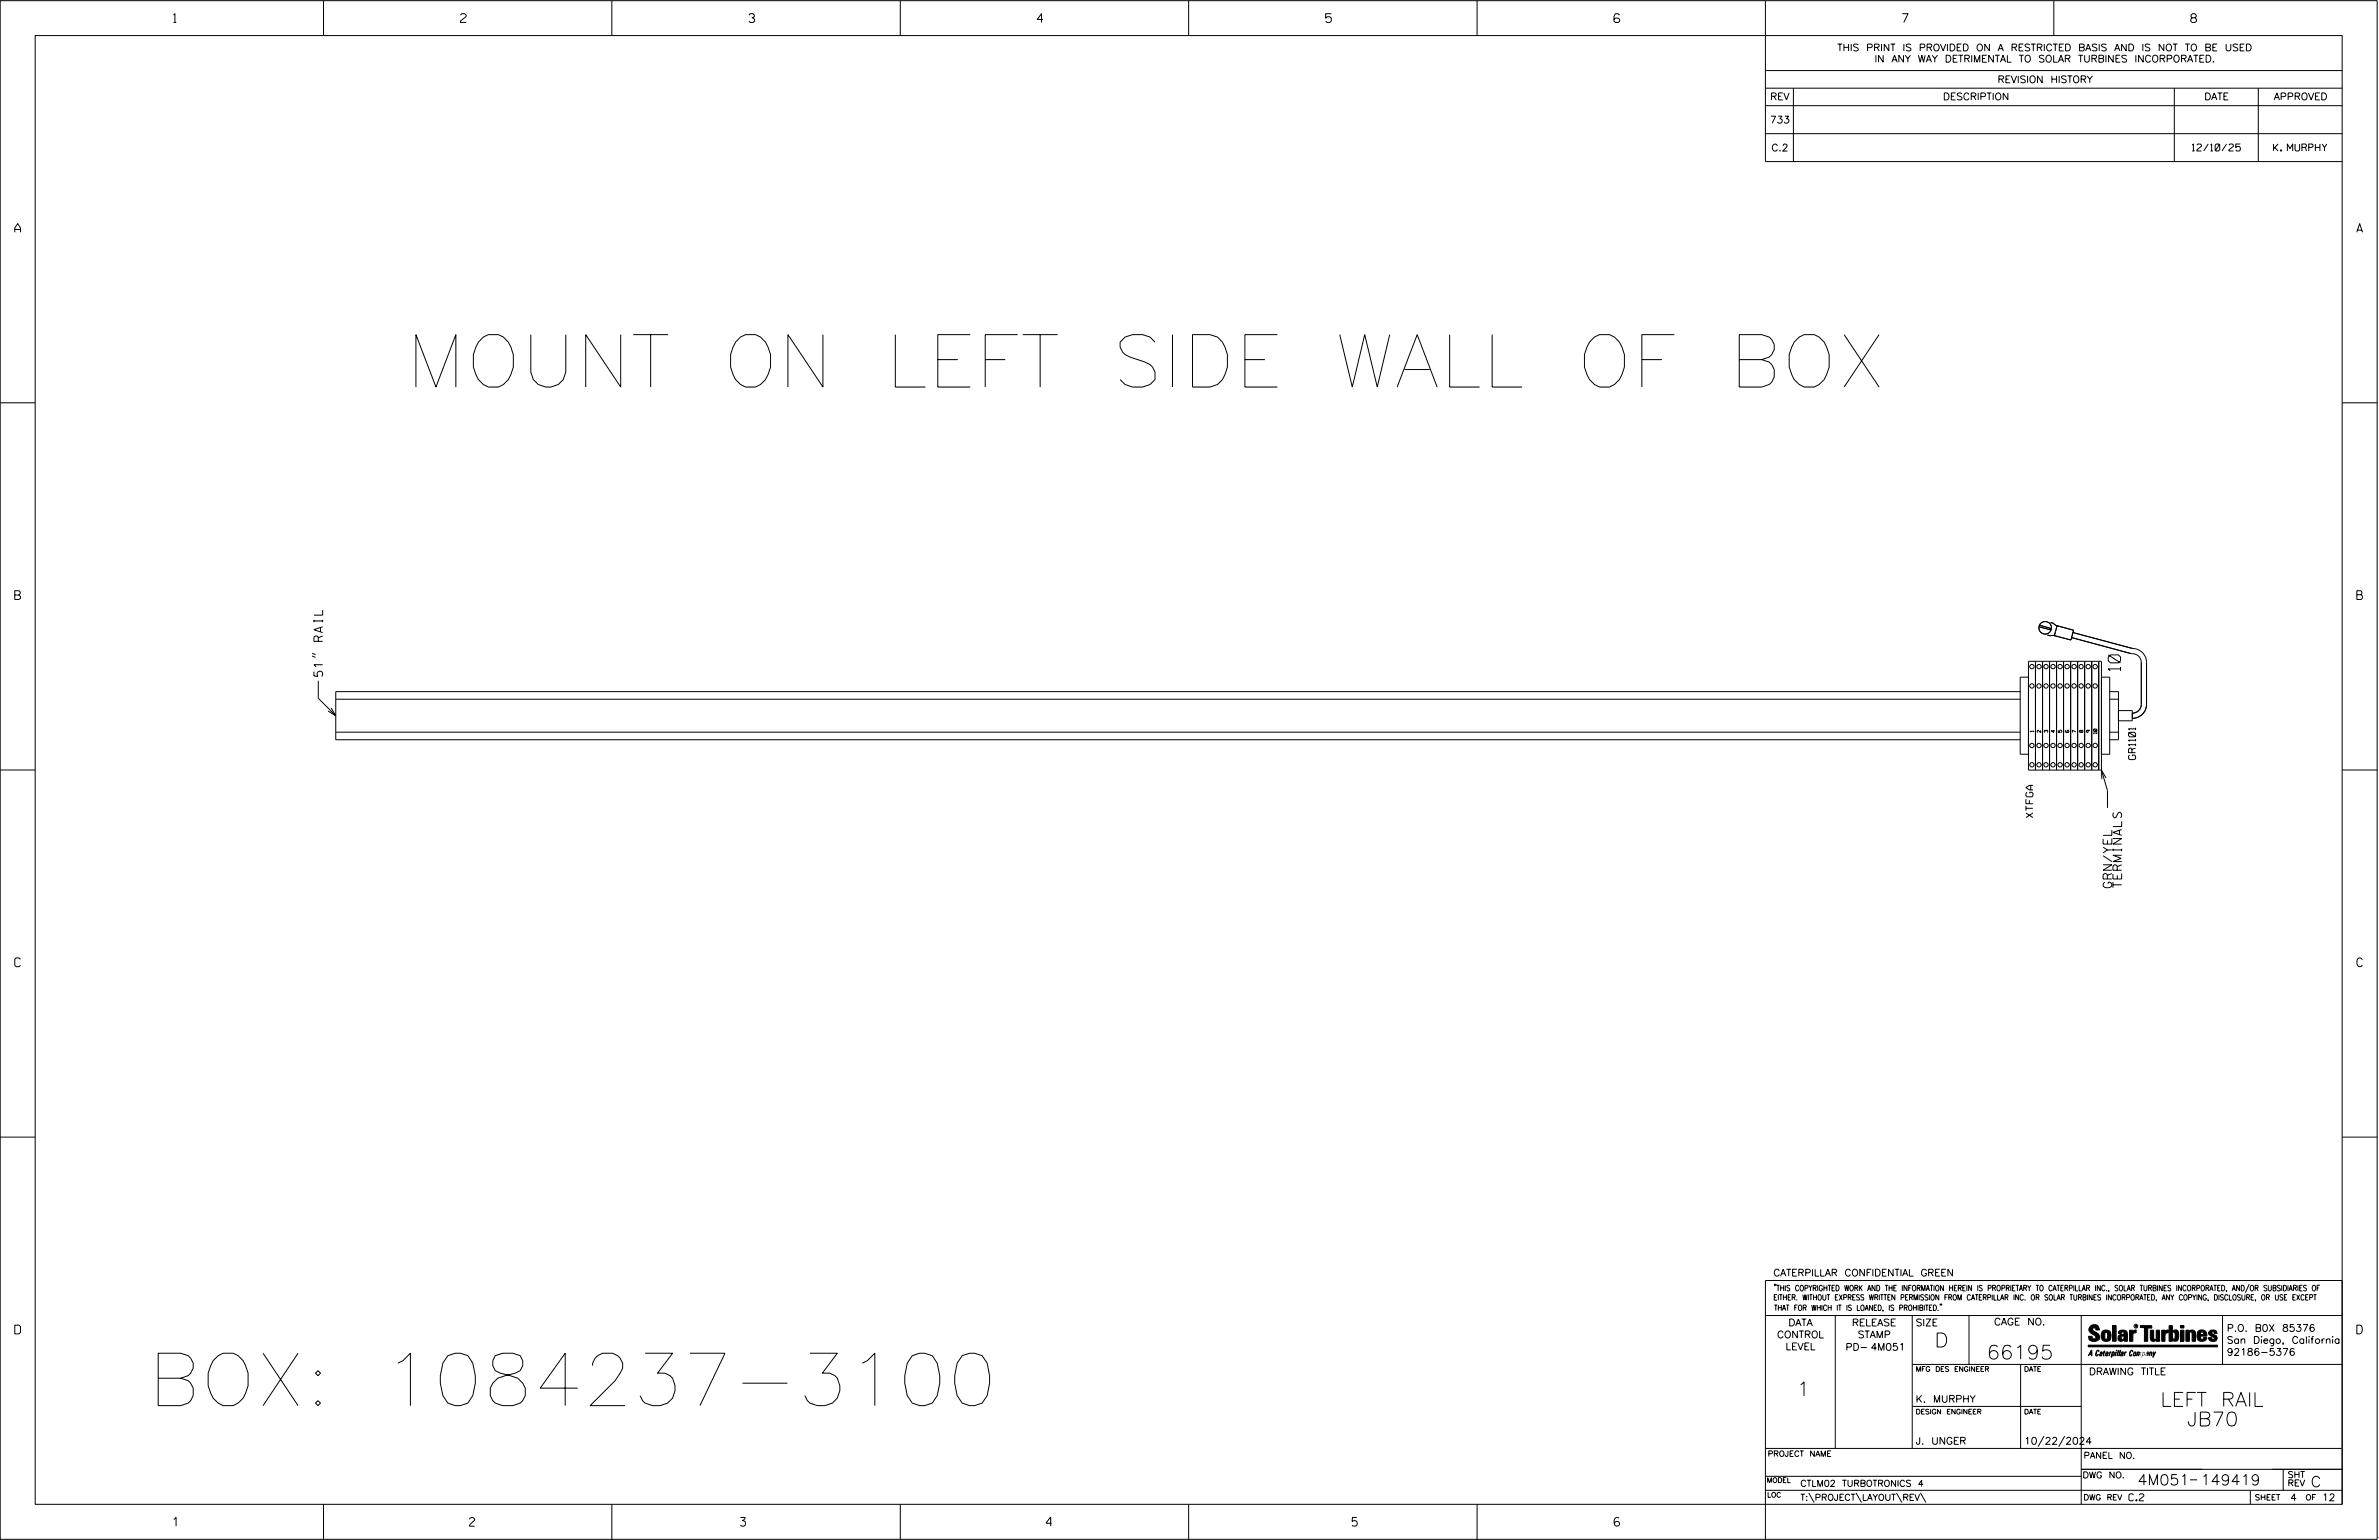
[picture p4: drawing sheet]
<svg xmlns="http://www.w3.org/2000/svg" width="864mm" height="559mm" viewBox="0 0 864 559" stroke-linecap="round" stroke-linejoin="round" font-family="sans-serif">
<defs><g id="words">
<g font-size="19">
<text x="147.4" y="140.4">MOUNT ON LEFT SIDE WALL OF BOX</text>
<text x="53.8" y="510.1">BOX: 1084237-3100</text>
</g>
<g font-size="5.1">
<text x="702.3" y="488.8">D</text>
<text x="721.2" y="493.2">66195</text>
<text x="652.2" y="506.5">1</text>
<text x="784.3" y="510.3">LEFT RAIL</text>
<text x="793.9" y="517.4">JB70</text>
</g>
<text font-size="4.4" x="769.7" y="243.4" transform="rotate(-90 769.7 243.4)">10</text>
<g font-size="3.8">
<text x="775.9" y="538.9">4M051</text>
<text x="798.8" y="538.9">149419</text>
<text x="838.8" y="539.5">C</text>
</g>
<g font-size="3.2">
<text x="63" y="8.2">1</text>
<text x="167.2" y="8.2">2</text>
<text x="271.8" y="8.2">3</text>
<text x="376.5" y="8.2">4</text>
<text x="481.2" y="8.2">5</text>
<text x="690.6" y="8.2">7</text>
<text x="795.3" y="8.2">8</text>
<text x="5.4" y="84.3">A</text>
<text x="855.5" y="84.3">A</text>
<text x="5.4" y="217.5">B</text>
<text x="855.6" y="217.5">B</text>
<text x="117.1" y="245.4" transform="rotate(-90 117.1 245.4)">51&quot; RAIL</text>
<text x="766.6" y="322.1" transform="rotate(-90 766.6 322.1)">GRN/YEL</text>
<text x="770.2" y="322.1" transform="rotate(-90 770.2 322.1)">TERMINALS</text>
<text x="5.4" y="350.8">C</text>
<text x="855.6" y="350.8">C</text>
<text x="5.4" y="484">D</text>
<text x="855.6" y="484">D</text>
<text x="62.8" y="553.8">1</text>
<text x="170.4" y="553.8">2</text>
<text x="268.8" y="553.8">3</text>
<text x="379.8" y="553.8">4</text>
<text x="490.8" y="553.8">5</text>
<text x="585.9" y="553.8">6</text>
</g>
<g font-size="2.5">
<text x="666.9" y="18.5">THIS PRINT IS PROVIDED ON A RESTRICTED BASIS AND IS NOT TO BE USED</text>
<text x="680.5" y="22.6">IN ANY WAY DETRIMENTAL TO SOLAR TURBINES INCORPORATED.</text>
<text x="725.1" y="30">REVISION HISTORY</text>
<text x="642.6" y="36.3">REV</text>
<text x="705.3" y="36.3">DESCRIPTION</text>
<text x="800.2" y="36.3">DATE</text>
<text x="825.4" y="36.3">APPROVED</text>
<text x="642.5" y="44.7">733</text>
<text x="643" y="54.8">C.2</text>
<text x="795.8" y="54.8">12/10/25</text>
<text x="825.3" y="54.8">K. MURPHY</text>
<text x="775.2" y="275.6" transform="rotate(-90 775.2 275.6)">GR1101</text>
<text x="738" y="296.6" transform="rotate(-90 738 296.6)">XTFGA</text>
<text x="643.8" y="463">CATERPILLAR CONFIDENTIAL GREEN</text>
<text x="645.1" y="485.5">CONTROL</text>
<text x="649.2" y="481.1">DATA</text>
<text x="672.3" y="481.1">RELEASE</text>
<text x="674.4" y="485.5">STAMP</text>
<text x="695.4" y="481.1">SIZE</text>
<text x="723.8" y="480.8">CAGE NO.</text>
<text x="808.4" y="483.1">P.O. B0X 85376</text>
<text x="648.2" y="489.8">LEVEL</text>
<text x="669.9" y="490">PD- 4M051</text>
<text x="808.4" y="487.5">San Diego, California</text>
<text x="808.4" y="491.8">92186-5376</text>
<text x="758.3" y="498.9">DRAWING TITLE</text>
<text x="695.4" y="508.9">K. MURPHY</text>
<text x="695.4" y="524.1">J. UNGER</text>
<text x="734.8" y="524.1">10/22/2024</text>
<text x="772.8" y="544.6">C.2</text>
<text x="831.4" y="544.6">4</text>
<text x="842.9" y="544.6">12</text>
</g>
<g font-size="2.3">
<text x="756.4" y="529.2">PANEL NO.</text>
<text x="653.5" y="539.4">CTLM02 TURBOTRONICS 4</text>
<text x="756" y="536.3">DWG NO.</text>
<text x="830.4" y="539.3">REV</text>
<text x="830.4" y="536.2">SHT</text>
<text x="653.5" y="544.5">T:\PROJECT\LAYOUT\REV\</text>
</g>
<g font-size="2">
<text x="643.8" y="468.4">&quot;THIS COPYRIGHTED WORK AND THE INFORMATION HEREIN IS PROPRIETARY TO CATERPILLAR INC., SOLAR TURBINES INCORPORATED, AND/OR SUBSIDIARIES OF</text>
<text x="643.8" y="471.8">EITHER. WITHOUT EXPRESS WRITTEN PERMISSION FROM CATERPILLAR INC. OR SOLAR TURBINES INCORPORATED, ANY COPYING, DISCLOSURE, OR USE EXCEPT</text>
<text x="644" y="475.6">THAT FOR WHICH IT IS LOANED, IS PROHIBITED.&quot;</text>
<text x="641.7" y="528.5">PROJECT NAME</text>
<text x="756.3" y="544.3">DWG REV</text>
<text x="818.5" y="544.3">SHEET</text>
<text x="836.9" y="544.3">OF</text>
</g>
<g font-size="1.8">
<text x="695.4" y="497.6">MFG DES ENGINEER</text>
<text x="734.8" y="497.6">DATE</text>
<text x="695.4" y="513.1">DESIGN ENGINEER</text>
<text x="734.8" y="513.1">DATE</text>
<text x="641.3" y="538">MODEL</text>
<text x="641.5" y="543.3">LOC</text>
</g>
<g font-size="1.3">
<text x="738.3" y="265.6" transform="rotate(-90 738.3 265.6)">1</text>
<text x="740.8" y="265.8" transform="rotate(-90 740.8 265.8)">2</text>
<text x="743.4" y="265.8" transform="rotate(-90 743.4 265.8)">3</text>
<text x="745.9" y="265.8" transform="rotate(-90 745.9 265.8)">4</text>
<text x="748.5" y="265.8" transform="rotate(-90 748.5 265.8)">5</text>
<text x="753.6" y="265.8" transform="rotate(-90 753.6 265.8)">7</text>
<text x="756.1" y="265.8" transform="rotate(-90 756.1 265.8)">8</text>
<text x="758.7" y="265.8" transform="rotate(-90 758.7 265.8)">9</text>
<text x="761.2" y="266.2" transform="rotate(-90 761.2 266.2)">10</text>
</g>
<text font-size=".9" x="775.1" y="481.7">R</text>
</g></defs>
<g fill="none" stroke="#000" stroke-width=".36">
<path d="M.1 .2h862.8v558.4h-862.8zM12.8 12.9h837.4v533h-837.4zM117.4 .2v12.7M222.1 .2v12.7M326.8 .2v12.7M431.5 .2v12.7M536.2 .2v12.7M587.9 5.5l-.5-.5h-1l-.5 1v1.7l.5 .4h1l.6-.4v-.6l-.6-.5h-1l-.5 .5M640.9 .2v58.4h209.3M745.6 .2v12.7M640.9 25.6h209.3M640.9 32h209.3"/>
<path d="M640.9 38.3h209.3M651 32v26.6M789.3 32v26.6M819.8 32v26.6M640.9 48.5h209.3M.1 146.2h12.7M850.2 146.2h12.7M113.3 238l1.2 .5M113.3 237l1.2 .6M736.4 240h26.4v39.4h-26.4zM738.9 240v39.4M740.2 227.4l4.3 1.2"/>
<path d="M740.3 226.9l4.4 1.2M741.5 240v39.4M743.2 230.4l2.8 .3M744 240v39.4M744.4 225.9l1 .3 1.6 .9M746.5 240v39.4M746.7 227l6 1.7-.9 3.5-6-1.6zM749.1 240v39.4M751.7 240v39.4M752 231.4l21.6 5.8a3.3 3.3 0 0 1 3.7 3.2v15.2a3.2 3.2 0 0 1-3.3 3.2M752.5 229.5l21.6 5.8a5.1 5.1 0 0 1 5.1 5.1v15.2a5.1 5.1 0 0 1-5.2 5.1M754.2 240v39.4"/>
<path d="M756.7 240v39.4M759.3 240v39.4M761.9 240v39.4M115.5 247v6.4l6.4 6.3M120.2 256.9l1.7 2.8-2.8-1.7M121.9 253.7h611.5M733.4 251h-611.5v17.4h611.5M736.4 245.7h-3v28h3M762.8 245.7h3v28h-3M765.8 251h3.2v17.4h-3.2M765.8 253.7h3.2M769 257.8h5v3.7h-5"/>
<path d="M.1 279.4h12.7M121.9 265.7h611.5M749.9 265l-.2 .6 .4 .2h.7l.2-.6-.2-.2-.4 .2 .2 .6M762.8 279.4l2.2 7.4v6.4M765.8 265.7h3.2M850.2 279.4h12.7M764.5 282.3l-1.7-2.9 .2 3.3M.1 412.6h12.7M850.2 412.6h12.7M640.9 477.3h209.3M644.2 466.1l-.1 .4M644.7 466.1l-.2 .4"/>
<path d="M666.2 477.3v48.3M694.2 477.3v48.3M704.4 473.3l-.1 .4M704.8 473.3l-.1 .4M714.8 477.3v17.8M755.5 477.3v68.6M806.8 477.3v17.8M816.5 466l-1.4 3.1M850.2 464.6h-209.3v94M850.2 464.8v81.1M694.2 495.1h156M733.5 495.1v30.5"/>
<path d="M758.6 481.4a2.02 2.02 0 0 1 3.1-.1l.5 1.3h-1.3l-.2-.6-.4-.2-.6 .1-.1 .4 .4 .7a2.46 2.46 0 0 1 2.2 2.9 2.83 2.83 0 0 1-3.8 .3l-.3-1.3h1.3l.2 .7 .6 .3 .5-.2 .2-.5-.4-.6-1.9-1.2-.4-.9zM759.2 491.3h-.7l.7-1.2v1.9h.2l-.1-2.1-1.3 2.1 .5-.5h.7M761.3 490l.3-.2 .4 .3-.1 .3-.3-.4-.4 .3-.3 1.6h.4l.4-.5-.3 .6-.4 .1-.3-.4zM762.6 490.6l.5-.1-.1 1.4h-.9a.74 .74 0 0 1 .9-.8l-.3 .7-.5 .1 .2-.5 .6-.2v-.5l-.7 .2zM763 483.2a2.17 2.17 0 0 1 3.1 0l.3 1.4-.3 1.5a2.17 2.17 0 0 1-3.1 0l-.3-1.5zM763.6 490.5l.4-.4 .2 .6h-.3l-.3 .9 .2 .4-.3-.1zM764.1 483.7l.5-.4 .4 .3v2.2l-.4 .2-.5-.2zM764.6 491.1l.6 .2v-.7l-.4-.1-.4 .6-.1 .8h.6M764.6 491.1l-.1 .8h.4M764.6 482.6v.8M764.8 490.7l.4 .1v.3h-.6zM765 491.5l-.1 .4z"/>
<path d="M766 490.5l-.5 1.5zM766 490.8l.4-.3-.4 .4M766.9 481h1.3v5.7h-1.3zM767 490.8l.5 .1-.3 .8-.4 .2zM767.3 490.5h-.5l-.5 2M767.3 490.5a.8 .8 0 0 1 .2 1 .8 .8 0 0 1-.9 .4l-.1 .6M767.3 490.5l-.1 .2M768.1 490.5l-.4 1.5zM768.2 489.9h.3l-.1 .2h-.2zM769 489.9l-.5 2.1zM769.7 489.9l-.6 2.1zM770.1 491.4l.5-.3-.5 .8z"/>
<path d="M770.4 491.9h.1M770.6 491.1l.1-.4-.7 .2 .1-.3 .6-.1 .2 .3-.5 1.1M770.6 491.1a.74 .74 0 0 0-.8 .8h.6M771 484.8h-.7l-.3 .6 .4 .7 .5-.3 .1-2.4h-.8l-.1 .4h-1.2a1.71 1.71 0 0 1 1.8-1.3 1.71 1.71 0 0 1 1.6 1.4v2.8h-1.1l-.1-.6M771 484.2l-1.5 .1a1.41 1.41 0 0 0 0 2.4l.5 .1 1.1-.7M771.2 486.1h-.1M771.4 490.5l.1 .3 .4-.3-.9 1.5zM771.5 490.8h.1M773 482.7h1.2v.5l.5-.5 .7-.1v1h-.6l-.5 .4-.1 2.7h-1.2zM773.3 490.3l.6-.4 .4 .2-.1 .4-.3-.4a1.28 1.28 0 0 0-.5 1.8l.6-.4-.1 .4-.8 .1zM774.7 490.8l.5-.3a.88 .88 0 0 1 .2 .9 .88 .88 0 0 1-.7 .7l-.2-.2zM774.8 490.9h.5l-.3 1h-.3l-.2-.2z"/>
<path d="M775.2 490.5l-.1 .2M776.8 481h4.3v.9h-1.5v4.8h-1.3M776.8 490.6l-.8 .2v-.3l-.4 1.5 .8-1.3v1.3l.3-1.2M779.3 491.1h.4M779.6 490.5h.3l-.3 1.4M779.6 490.7h.2l-.1 .4M779.7 491.1l-.1 .4M779.7 491.1l-.4 .2M780.1 492l.4-1.5 .1 .3 .3-.3 .3 .2-.3 1.3v-1.3l-.7 1.3M780.6 482.7h1.2v2.7l.1 .4 .4 .3 .4-.7v-2.7h1.2l.1 4h-1.3v-.5l-1.1 .6-.7-.3-.3-.7zM781.6 492.5l1-2-.8 1.3-.2-1.3-.2 2M784.7 482.7h1.2v.5l.5-.5 .7-.1v1h-.5l-.6 .4-.1 2.7h-1.2z"/>
<path d="M787.4 481h1.2v2a1.4 1.4 0 0 1 2.2 .2l.1 1.4-.4 1.9-1.5 .1-.4-.5v-1l.5 .9 .5-.3v-2.1l-.5-.4-.5 .7v2.8h-1.2zM791.5 482.7h1.3v4h-1.3zM791.5 481h1.3v.9h-1.3zM793.5 482.7h1.3v.4l.7-.5 1.1 .2 .4 .6v3.3h-1.2l-.3-3.4-.7 .2v3.2h-1.3zM794.8 483.1h.1M797.7 483.2a1.92 1.92 0 0 1 2.4-.5 1.92 1.92 0 0 1 1 2.1h-2.3v.8l.6 .5 .5-.3v-.5h1.2a1.83 1.83 0 0 1-2.1 1.4 1.83 1.83 0 0 1-1.5-2.1zM798.8 484.2v.6M799.1 483.4h.6l.2 .8h-1.1zM804.6 482.9a1.84 1.84 0 0 0-2.9 .8 3.3 3.3 0 0 0 2.2 1.9l-.5 .5-.4-.3-.1-.4h-1.2l.1 .6a1.92 1.92 0 0 0 2.9 .4M804.9 483.8h-1.2l-.2-.6-.5 .1-.1 .3 .1 .3 1.8 .9M805.1 488.1h-47.1v.6h47.1M694.2 510.3h61.3"/>
<path d="M640.9 525.6h209.2M640.9 535.7h114.6M742 521.1l-2.2 3.8M749.5 521.1l-2.2 3.8M755.5 533.2h94.7M795 537h2.6M828.8 533.2v7.6M117.4 545.9v12.7M222.1 545.9v12.7M326.8 545.9v12.7M431.5 545.9v12.7M536.2 545.9v12.7"/>
<path d="M640.9 540.8h209.3M656.6 541.7l2 3.5M673.8 541.7l1.9 3.5M688.4 541.7l2 3.5M697.2 541.7l1.9 3.5M816.9 541v4.9M863.5 558h.1"/>
<circle cx="742.4" cy="227.8" r="2.29"/>
<circle cx="737.6" cy="241.9" r=".8"/>
<circle cx="737.6" cy="248.9" r=".79"/>
<circle cx="740.2" cy="241.9" r=".8"/>
<circle cx="740.2" cy="248.9" r=".79"/>
<circle cx="742.7" cy="241.9" r=".8"/>
<circle cx="742.7" cy="248.9" r=".79"/>
<circle cx="745.3" cy="241.9" r=".8"/>
<circle cx="745.3" cy="248.9" r=".79"/>
<circle cx="747.8" cy="241.9" r=".8"/>
<circle cx="747.8" cy="248.9" r=".79"/>
<circle cx="750.4" cy="241.9" r=".8"/>
<circle cx="750.4" cy="248.9" r=".79"/>
<circle cx="752.9" cy="241.9" r=".8"/>
<circle cx="752.9" cy="248.9" r=".79"/>
<circle cx="755.5" cy="241.9" r=".79"/>
<circle cx="755.5" cy="248.9" r=".78"/>
<circle cx="758" cy="241.9" r=".8"/>
<circle cx="758" cy="248.9" r=".79"/>
<circle cx="760.6" cy="241.9" r=".8"/>
<circle cx="760.6" cy="248.9" r=".79"/>
<circle cx="737.6" cy="270.5" r=".8"/>
<circle cx="737.6" cy="277.5" r=".79"/>
<circle cx="740.2" cy="270.5" r=".8"/>
<circle cx="740.2" cy="277.5" r=".79"/>
<circle cx="742.7" cy="270.5" r=".8"/>
<circle cx="742.7" cy="277.5" r=".79"/>
<circle cx="745.3" cy="270.5" r=".8"/>
<circle cx="745.3" cy="277.5" r=".79"/>
<circle cx="747.8" cy="270.5" r=".8"/>
<circle cx="747.8" cy="277.5" r=".79"/>
<circle cx="750.4" cy="270.5" r=".8"/>
<circle cx="750.4" cy="277.5" r=".79"/>
<circle cx="752.9" cy="270.5" r=".8"/>
<circle cx="752.9" cy="277.5" r=".79"/>
<circle cx="755.5" cy="270.5" r=".79"/>
<circle cx="755.5" cy="277.5" r=".78"/>
<circle cx="758" cy="270.5" r=".8"/>
<circle cx="758" cy="277.5" r=".79"/>
<circle cx="760.6" cy="270.5" r=".8"/>
<circle cx="760.6" cy="277.5" r=".79"/>
<circle cx="775.4" cy="481.2" r=".69"/>
</g>
<g fill="#000">
<path d="M768.1 490.5l-.4 1.5zM768.2 489.9h.3l-.1 .2h-.2zM769 489.9l-.5 2.1zM769.7 489.9l-.6 2.1zM791.5 481h1.3v.9h-1.3zM791.5 482.7h1.3v4h-1.3zM758 488.1h47.1v.6h-47.1z"/>
<path d="M759.2 489.9l-1.2 2.1 .5-.5h.7v.5h.2zM759.2 490.1v1.2h-.7z" fill-rule="evenodd"/>
<path d="M758.6 481.4a2.02 2.02 0 0 1 3.1-.1l.5 1.3h-1.3l-.2-.6-.4-.2-.6 .1-.1 .4 .4 .7a2.46 2.46 0 0 1 2.2 2.9 2.83 2.83 0 0 1-3.8 .3l-.3-1.3h1.3l.2 .7 .6 .3 .5-.2 .2-.5-.4-.6-1.9-1.2-.4-.9z" fill-rule="evenodd"/>
<path d="M761.3 490l.3-.2 .4 .3-.1 .3-.3-.4-.4 .3-.3 1.6h.4l.4-.5-.3 .6-.4 .1-.3-.4z" fill-rule="evenodd"/>
<path d="M762.6 490.6l.5-.1-.1 1.4h-.9a.74 .74 0 0 1 .9-.8l-.6 .3-.2 .5 .5-.1 .3-.6v-.5l-.7 .2z" fill-rule="evenodd"/>
<path d="M763.6 490.5l.4-.4 .2 .6h-.3l-.3 .9 .2 .4-.3-.1z" fill-rule="evenodd"/>
<path d="M764.8 490.5l.5 .3-.1 .5h-.6l.6-.2v-.3l-.4-.1-.3 1.2h.4l.3-.4-.6 .6-.3-.2v-.4z" fill-rule="evenodd"/>
<path d="M763 483.2a2.17 2.17 0 0 1 3.1 0l.3 1.4-.3 1.5a2.17 2.17 0 0 1-3.1 0l-.3-1.5zM764.1 483.7v2.1l.5 .2 .4-.2v-2.2l-.4-.3z" fill-rule="evenodd"/>
<path d="M766 490.5v.3l.4-.1-.4 .2-.5 1.1z" fill-rule="evenodd"/>
<path d="M766.8 490.5l-.5 2 .3-.6a.71 .71 0 0 0 .9-.5 .71 .71 0 0 0-.4-.9zM767 490.8l.5 .1-.3 .8-.4 .2z" fill-rule="evenodd"/>
<path d="M766.9 481h1.3v5.7h-1.3z" fill-rule="evenodd"/>
<path d="M770.1 490.6l.6-.1 .2 .3-.4 1.2-.5 .1-.2-.5 .3-.5h.5l-.7 .5v.3l.4-.1 .4-.9-.5-.2-.2 .2z" fill-rule="evenodd"/>
<path d="M769.4 482.8l-.5 1h1.2l.1-.4h.8v.8l-1.5 .1a1.41 1.41 0 0 0 0 2.4l.5 .1 1.1-.7 .1 .6h1.1v-2.8a1.79 1.79 0 0 0-2.4-1.2zM770.3 484.8h.7l-.1 1-.5 .3-.4-.7z" fill-rule="evenodd"/>
<path d="M771.4 490.5l.1 .3 .4-.3-.9 1.5z" fill-rule="evenodd"/>
<path d="M773 482.7h1.2v.5l.5-.5 .7-.1v1h-.6l-.5 .4-.1 2.7h-1.2z" fill-rule="evenodd"/>
<path d="M773.3 490.3l.6-.4 .4 .2-.1 .4-.3-.4a1.28 1.28 0 0 0-.5 1.8l.6-.4-.3 .5h-.6z" fill-rule="evenodd"/>
<path d="M774.7 490.8l-.2 1.1h.7a.96 .96 0 0 0 0-1.4zM774.8 490.9h.5l-.1 .6-.5 .4-.2-.2z" fill-rule="evenodd"/>
<path d="M776 490.5v.3l.4-.3 .2 .3 .7-.2-.3 1.4v-1.3l-.6 1.3v-1.3l-.8 1.3z" fill-rule="evenodd"/>
<path d="M776.8 481h4.3v.9h-1.5v4.8h-1.3v-4.8h-1.5z" fill-rule="evenodd"/>
<path d="M777.9 490.5l-.5 2 .3-.6a.71 .71 0 0 0 .9-.5 .71 .71 0 0 0-.4-.9zM778.1 490.8l.3-.1 .1 .4-.5 .8-.2-.5z" fill-rule="evenodd"/>
<path d="M779.3 490.6l.6-.1-.3 1.5-.7-.1a.67 .67 0 0 1 .8-.8l-.6 .3-.1 .5 .4-.1 .4-.9-.4-.2-.3 .2z" fill-rule="evenodd"/>
<path d="M780.5 490.5l.1 .3 .3-.3 .3 .2-.3 1.3v-1.3l-.8 1.3z" fill-rule="evenodd"/>
<path d="M780.6 482.7h1.2v2.7l.1 .4 .4 .3 .4-.7v-2.7h1.2l.1 4h-1.3v-.5l-1.1 .6-.7-.3-.3-.7z" fill-rule="evenodd"/>
<path d="M781.6 490.5l.2 1.3 .8-1.3-1.2 2z" fill-rule="evenodd"/>
<path d="M784.7 482.7h1.2v.5l.5-.5 .7-.1v1h-.5l-.6 .4-.1 2.7h-1.2z" fill-rule="evenodd"/>
<path d="M787.4 481h1.2v2a1.4 1.4 0 0 1 2.2 .2l.1 1.4-.4 1.9-1.5 .1-.4-.5v-1l.5 .9 .5-.3v-2.1l-.5-.4-.5 .7v2.8h-1.2z" fill-rule="evenodd"/>
<path d="M793.5 482.7h1.3v.4a1.29 1.29 0 0 1 2.2 .3v3.3h-1.2l-.3-3.4-.7 .2v3.2h-1.3z" fill-rule="evenodd"/>
<path d="M797.7 483.2a1.92 1.92 0 0 1 2.4-.5 1.92 1.92 0 0 1 1 2.1h-2.3v.8l.6 .5 .5-.3v-.5h1.2a1.83 1.83 0 0 1-2.1 1.4 1.83 1.83 0 0 1-1.5-2.1zM799.1 483.4l-.3 .8h1.1l-.2-.8z" fill-rule="evenodd"/>
<path d="M801.9 483.2a1.94 1.94 0 0 1 3 .1v.5h-1.2l-.2-.6-.5 .1-.1 .3 .1 .3 1.8 .9a1.2 1.2 0 0 1 .1 1.3 1.2 1.2 0 0 1-1.2 .7l-1.6-.4-.4-1h1.2l.1 .4 .4 .3 .5-.5a3.3 3.3 0 0 1-2.2-1.9z" fill-rule="evenodd"/>
<circle cx="761.4" cy="492" r=".07"/>
<circle cx="762.2" cy="485.1" r=".07"/>
<circle cx="769.3" cy="492" r=".07"/>
<circle cx="773.1" cy="486.7" r=".07"/>
<circle cx="791.5" cy="486.7" r=".07"/>
<circle cx="791.5" cy="481" r=".07"/>
<circle cx="794.8" cy="486.7" r=".07"/>
</g>
<use href="#words"/>
</svg>
